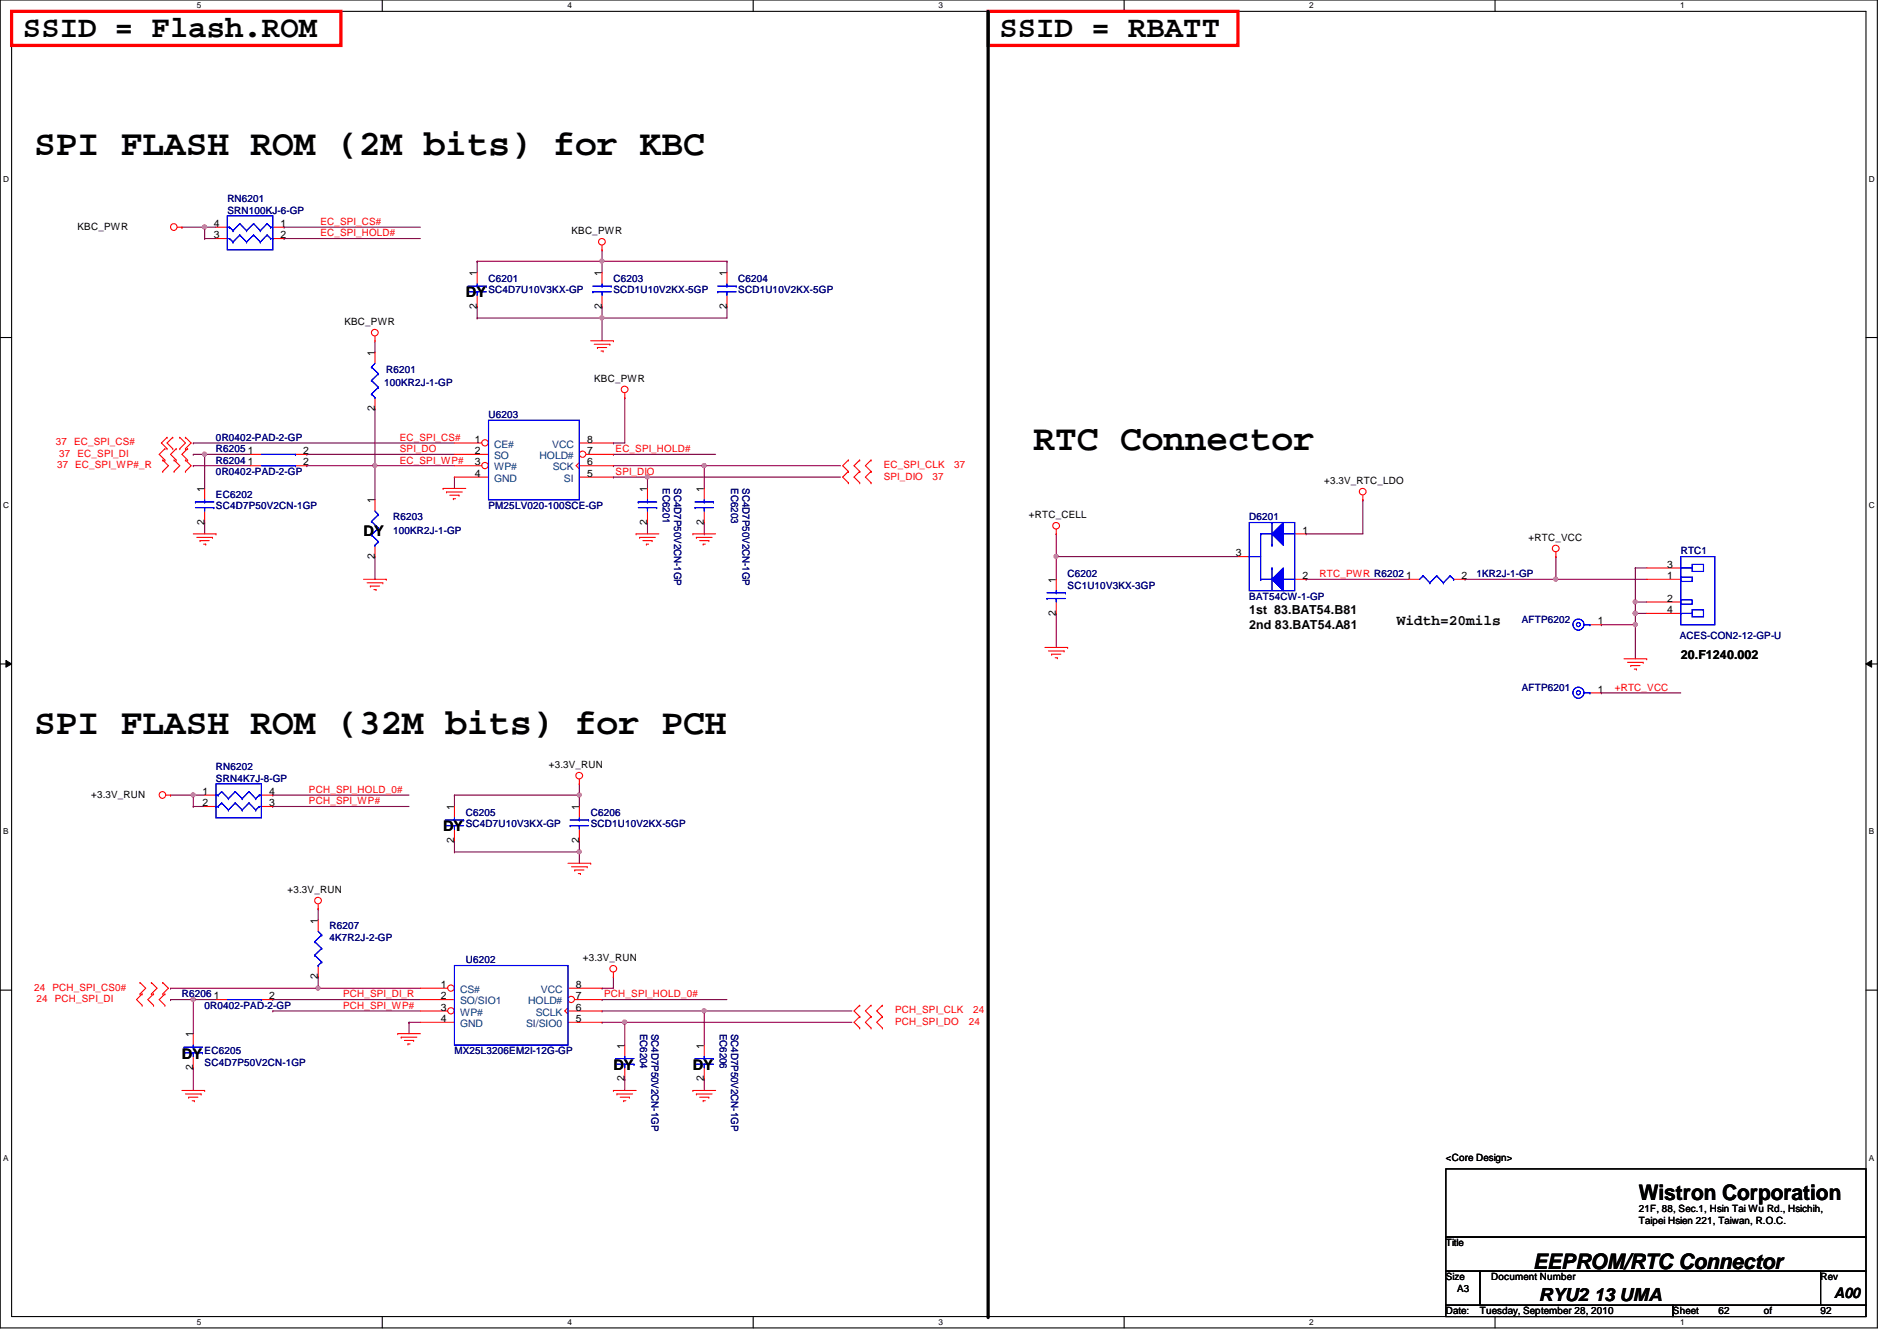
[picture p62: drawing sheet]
<svg xmlns="http://www.w3.org/2000/svg" width="297mm" height="210mm" viewBox="0 0 297 210" stroke-linecap="round" stroke-linejoin="round" font-family="sans-serif">
<defs><g id="words">
<g font-size="5.7">
<text x="5.4" y="24.3">SPI FLASH ROM (2M bits) for KBC</text>
<text x="161.8" y="70.5">RTC Connector</text>
<text x="5.4" y="114.9">SPI FLASH ROM (32M bits) for PCH</text>
</g>
<g font-size="4.8">
<text x="3.6" y="5.8">SSID = Flash.ROM</text>
<text x="156.5" y="5.8">SSID = RBATT</text>
</g>
<g font-size="3.3">
<text x="256.6" y="187.9">Wistron Corporation</text>
<text x="240.1" y="198.6">EEPROM/RTC Connector</text>
</g>
<text font-size="2.8" x="241" y="203.7">RYU2 13 UMA</text>
<g font-size="2.3">
<text x="72.9" y="46.6">DY</text>
<text x="56.9" y="83.9">DY</text>
<text x="218.7" y="97.9">Width=20mils</text>
<text x="69.4" y="130.1">DY</text>
<text x="28.5" y="165.7">DY</text>
<text x="96.1" y="167.5">DY</text>
<text x="108.5" y="167.5">DY</text>
<text x="287.2" y="203.2">A00</text>
</g>
<g font-size="1.9">
<text x="195.6" y="96.1">1st 83.BAT54.B81</text>
<text x="195.6" y="98.4">2nd 83.BAT54.A81</text>
<text x="263.2" y="103.2">20.F1240.002</text>
</g>
<g font-size="1.6">
<text x="12.1" y="35.9">KBC_PWR</text>
<text x="33.5" y="35.5">4</text>
<text x="43.9" y="35.5">1</text>
<text x="33.5" y="37.3">3</text>
<text x="43.9" y="37.3">2</text>
<text x="89.5" y="36.7">KBC_PWR</text>
<text x="74.7" y="43.2" transform="rotate(-90 74.7 43.2)">1</text>
<text x="94.2" y="43.2" transform="rotate(-90 94.2 43.2)">1</text>
<text x="113.8" y="43.2" transform="rotate(-90 113.8 43.2)">1</text>
<text x="53.9" y="50.9">KBC_PWR</text>
<text x="74.7" y="48.3" transform="rotate(-90 74.7 48.3)">2</text>
<text x="94.2" y="48.3" transform="rotate(-90 94.2 48.3)">2</text>
<text x="113.8" y="48.3" transform="rotate(-90 113.8 48.3)">2</text>
<text x="58.7" y="55.7" transform="rotate(-90 58.7 55.7)">1</text>
<text x="93" y="59.8">KBC_PWR</text>
<text x="58.7" y="64.3" transform="rotate(-90 58.7 64.3)">2</text>
<text x="38.8" y="71.1">1</text>
<text x="47.5" y="71.1">2</text>
<text x="74.4" y="69.3">1</text>
<text x="74.4" y="71.1">2</text>
<text x="91.9" y="71.1">7</text>
<text x="91.9" y="69.3">8</text>
<text x="32" y="77" transform="rotate(-90 32 77)">1</text>
<text x="38.8" y="72.9">1</text>
<text x="47.5" y="72.9">2</text>
<text x="74.4" y="72.9">3</text>
<text x="74.4" y="74.6">4</text>
<text x="91.9" y="74.6">5</text>
<text x="91.9" y="72.9">6</text>
<text x="101.3" y="77" transform="rotate(-90 101.3 77)">1</text>
<text x="110.2" y="77" transform="rotate(-90 110.2 77)">1</text>
<text x="207.3" y="75.8">+3.3V_RTC_LDO</text>
<text x="32" y="82.1" transform="rotate(-90 32 82.1)">2</text>
<text x="58.7" y="78.8" transform="rotate(-90 58.7 78.8)">1</text>
<text x="101.3" y="82.1" transform="rotate(-90 101.3 82.1)">2</text>
<text x="110.2" y="82.1" transform="rotate(-90 110.2 82.1)">2</text>
<text x="161.1" y="81.1">+RTC_CELL</text>
<text x="204" y="83.5">1</text>
<text x="58.7" y="87.5" transform="rotate(-90 58.7 87.5)">2</text>
<text x="193.5" y="87.1">3</text>
<text x="239.3" y="84.7">+RTC_VCC</text>
<text x="261.1" y="88.9">3</text>
<text x="165.4" y="91.2" transform="rotate(-90 165.4 91.2)">1</text>
<text x="204" y="90.6">2</text>
<text x="220.2" y="90.6">1</text>
<text x="228.9" y="90.6">2</text>
<text x="261.1" y="90.6">1</text>
<text x="261.1" y="94.2">2</text>
<text x="261.1" y="96">4</text>
<text x="165.4" y="96.4" transform="rotate(-90 165.4 96.4)">2</text>
<text x="250.2" y="97.7">1</text>
<text x="250.2" y="108.4">1</text>
<text x="14.3" y="124.8">+3.3V_RUN</text>
<text x="31.7" y="124.4">1</text>
<text x="42.2" y="124.4">4</text>
<text x="85.9" y="120.2">+3.3V_RUN</text>
<text x="31.7" y="126.2">2</text>
<text x="42.2" y="126.2">3</text>
<text x="71.1" y="131.9" transform="rotate(-90 71.1 131.9)">2</text>
<text x="71.1" y="126.8" transform="rotate(-90 71.1 126.8)">1</text>
<text x="90.7" y="131.9" transform="rotate(-90 90.7 131.9)">2</text>
<text x="90.7" y="126.8" transform="rotate(-90 90.7 126.8)">1</text>
<text x="45" y="139.8">+3.3V_RUN</text>
<text x="49.8" y="144.6" transform="rotate(-90 49.8 144.6)">1</text>
<text x="49.8" y="153.2" transform="rotate(-90 49.8 153.2)">2</text>
<text x="69" y="154.6">1</text>
<text x="90.2" y="154.6">8</text>
<text x="91.3" y="150.5">+3.3V_RUN</text>
<text x="33.5" y="156.4">1</text>
<text x="42.2" y="156.4">2</text>
<text x="69" y="156.4">2</text>
<text x="69" y="158.2">3</text>
<text x="69" y="160">4</text>
<text x="90.2" y="160">5</text>
<text x="90.2" y="158.2">6</text>
<text x="90.2" y="156.4">7</text>
<text x="30.2" y="167.5" transform="rotate(-90 30.2 167.5)">2</text>
<text x="30.2" y="162.3" transform="rotate(-90 30.2 162.3)">1</text>
<text x="97.8" y="164.1" transform="rotate(-90 97.8 164.1)">1</text>
<text x="110.2" y="164.1" transform="rotate(-90 110.2 164.1)">1</text>
<text x="97.8" y="169.2" transform="rotate(-90 97.8 169.2)">2</text>
<text x="110.2" y="169.2" transform="rotate(-90 110.2 169.2)">2</text>
<text x="226.4" y="181.7">&lt;Core Design&gt;</text>
<text x="256.6" y="189.7">21F, 88, Sec.1, Hsin Tai Wu Rd., Hsichih,</text>
<text x="256.6" y="191.6">Taipei Hsien 221, Taiwan, R.O.C.</text>
<text x="226.4" y="195.1">Title</text>
<text x="226.4" y="200.4">Size</text>
<text x="228.2" y="202.2">A3</text>
<text x="233.5" y="200.4">Document Number</text>
<text x="285.1" y="200.4">Rev</text>
<text x="226.4" y="205.7">Date:</text>
<text x="231.7" y="205.7">Tuesday, September 28, 2010</text>
<text x="262" y="205.7">Sheet</text>
<text x="269.1" y="205.7">62</text>
<text x="276.2" y="205.7">of</text>
<text x="285.1" y="205.7">92</text>
</g>
<g font-size="1.6" fill="#000080">
<text x="35.6" y="31.7">RN6201</text>
<text x="35.6" y="33.4">SRN100KJ-6-GP</text>
<text x="76.5" y="44.1">C6201</text>
<text x="76.5" y="45.9">SC4D7U10V3KX-GP</text>
<text x="96.1" y="44.1">C6203</text>
<text x="96.1" y="45.9">SCD1U10V2KX-5GP</text>
<text x="115.6" y="44.1">C6204</text>
<text x="115.6" y="45.9">SCD1U10V2KX-5GP</text>
<text x="60.5" y="58.3">R6201</text>
<text x="60.2" y="60.5">100KR2J-1-GP</text>
<text x="76.5" y="65.4">U6203</text>
<text x="33.8" y="70.8">R6205</text>
<text x="33.8" y="69">0R0402-PAD-2-GP</text>
<text x="33.8" y="77.9">EC6202</text>
<text x="33.8" y="72.6">R6204</text>
<text x="33.8" y="74.3">0R0402-PAD-2-GP</text>
<text x="103.8" y="76.5" transform="rotate(90 103.8 76.5)">EC6201</text>
<text x="105.6" y="76.5" transform="rotate(90 105.6 76.5)">SC4D7P50V2CN-1GP</text>
<text x="114.5" y="76.5" transform="rotate(90 114.5 76.5)">EC6203</text>
<text x="116.2" y="76.5" transform="rotate(90 116.2 76.5)">SC4D7P50V2CN-1GP</text>
<text x="33.8" y="79.7">SC4D7P50V2CN-1GP</text>
<text x="61.5" y="81.4">R6203</text>
<text x="61.5" y="83.6">100KR2J-1-GP</text>
<text x="76.5" y="79.7">PM25LV020-100SCE-GP</text>
<text x="195.6" y="81.4">D6201</text>
<text x="263.2" y="86.8">RTC1</text>
<text x="167.2" y="90.3">C6202</text>
<text x="167.2" y="92.1">SC1U10V3KX-3GP</text>
<text x="195.6" y="93.9">BAT54CW-1-GP</text>
<text x="231.2" y="90.3">1KR2J-1-GP</text>
<text x="238.3" y="97.5">AFTP6202</text>
<text x="263" y="99.9">ACES-CON2-12-GP-U</text>
<text x="238.3" y="108.1">AFTP6201</text>
<text x="33.8" y="120.6">RN6202</text>
<text x="33.8" y="122.3">SRN4K7J-8-GP</text>
<text x="72.9" y="127.7">C6205</text>
<text x="72.9" y="129.5">SC4D7U10V3KX-GP</text>
<text x="92.5" y="127.7">C6206</text>
<text x="92.5" y="129.5">SCD1U10V2KX-5GP</text>
<text x="51.6" y="145.5">R6207</text>
<text x="51.6" y="147.2">4K7R2J-2-GP</text>
<text x="72.9" y="150.8">U6202</text>
<text x="28.5" y="156.1">R6206</text>
<text x="32" y="157.9">0R0402-PAD-2-GP</text>
<text x="100.2" y="161.8" transform="rotate(90 100.2 161.8)">EC6204</text>
<text x="102" y="161.8" transform="rotate(90 102 161.8)">SC4D7P50V2CN-1GP</text>
<text x="112.7" y="161.8" transform="rotate(90 112.7 161.8)">EC6206</text>
<text x="114.5" y="161.8" transform="rotate(90 114.5 161.8)">SC4D7P50V2CN-1GP</text>
<text x="32" y="165">EC6205</text>
<text x="32" y="166.8">SC4D7P50V2CN-1GP</text>
<text x="71.2" y="165">MX25L3206EM2I-12G-GP</text>
</g>
<g font-size="1.6" fill="#f00">
<text x="50.2" y="35.2">EC_SPI_CS#</text>
<text x="50.2" y="37">EC_SPI_HOLD#</text>
<text x="8.8" y="69.7">37 EC_SPI_CS#</text>
<text x="9.3" y="71.5">37</text>
<text x="12.1" y="71.5">EC_SPI_DI</text>
<text x="62.6" y="70.8">SPI_DO</text>
<text x="62.6" y="69">EC_SPI_CS#</text>
<text x="96.4" y="70.8">EC_SPI_HOLD#</text>
<text x="8.9" y="73.3">37 EC_SPI_WP#_R</text>
<text x="62.6" y="72.6">EC_SPI_WP#</text>
<text x="96.4" y="74.3">SPI_DIO</text>
<text x="138.4" y="75.1">SPI_DIO</text>
<text x="138.4" y="73.3">EC_SPI_CLK</text>
<text x="146" y="75.1">37</text>
<text x="149.4" y="73.3">37</text>
<text x="206.6" y="90.3">RTC_PWR R6202</text>
<text x="252.9" y="108.1">+RTC_VCC</text>
<text x="48.4" y="125.9">PCH_SPI_WP#</text>
<text x="48.4" y="124.1">PCH_SPI_HOLD_0#</text>
<text x="5.4" y="155.1">24 PCH_SPI_CS0#</text>
<text x="5.7" y="156.8">24</text>
<text x="8.6" y="156.8">PCH_SPI_DI</text>
<text x="53.7" y="156.1">PCH_SPI_DI_R</text>
<text x="53.7" y="157.9">PCH_SPI_WP#</text>
<text x="94.6" y="156.1">PCH_SPI_HOLD_0#</text>
<text x="140.2" y="158.6">PCH_SPI_CLK</text>
<text x="140.2" y="160.4">PCH_SPI_DO</text>
<text x="151.7" y="160.4">24</text>
<text x="152.4" y="158.6">24</text>
</g>
<g font-size="1.6" fill="#004080">
<text x="77.4" y="70.1">CE#</text>
<text x="77.4" y="71.8">SO</text>
<text x="84.5" y="71.8">HOLD#</text>
<text x="86.5" y="70.1">VCC</text>
<text x="77.4" y="73.6">WP#</text>
<text x="77.4" y="75.4">GND</text>
<text x="86.6" y="73.6">SCK</text>
<text x="88.3" y="75.4">SI</text>
<text x="72" y="155.4">CS#</text>
<text x="84.7" y="155.4">VCC</text>
<text x="72" y="157.2">SO/SIO1</text>
<text x="72" y="159">WP#</text>
<text x="72" y="160.7">GND</text>
<text x="82.4" y="160.7">SI/SIO0</text>
<text x="82.7" y="157.2">HOLD#</text>
<text x="83.9" y="159">SCLK</text>
</g>
<g font-size="1.3">
<text x="30.8" y="1.3">5</text>
<text x="88.9" y="1.3">4</text>
<text x="146.9" y="1.3">3</text>
<text x="205" y="1.3">2</text>
<text x="263.1" y="1.3">1</text>
<text x=".5" y="28.4">D</text>
<text x="292.6" y="28.4">D</text>
<text x=".5" y="79.5">C</text>
<text x="292.6" y="79.5">C</text>
<text x=".5" y="130.6">B</text>
<text x="292.6" y="130.6">B</text>
<text x=".5" y="181.7">A</text>
<text x="292.6" y="181.7">A</text>
<text x="30.8" y="207.4">5</text>
<text x="88.9" y="207.4">4</text>
<text x="146.9" y="207.4">3</text>
<text x="205" y="207.4">2</text>
<text x="263.1" y="207.4">1</text>
</g>
</g></defs>
<path d="M0 0h294v207.9h-294zM1.8 1.8h290.4v204.3h-290.4z" fill="none" stroke="#000" stroke-width=".17"/>
<g fill="#fff">
<path d="M30.8 .2h.7v1.4h-.7z"/>
<path d="M30.8 206.2h.7v1.4h-.7z"/>
</g>
<path d="M59.9 0v1.8M59.9 206.1v1.8" fill="none" stroke="#000" stroke-width=".17"/>
<g fill="#fff">
<path d="M88.9 .2h.6v1.4h-.6z"/>
<path d="M88.9 206.2h.6v1.4h-.6z"/>
</g>
<path d="M117.9 0v1.8M117.9 206.1v1.8" fill="none" stroke="#000" stroke-width=".17"/>
<g fill="#fff">
<path d="M146.9 .2h.7v1.4h-.7z"/>
<path d="M146.9 206.2h.7v1.4h-.7z"/>
</g>
<path d="M176 0v1.8M176 206.1v1.8" fill="none" stroke="#000" stroke-width=".17"/>
<g fill="#fff">
<path d="M205 .2h.7v1.4h-.7z"/>
<path d="M205 206.2h.7v1.4h-.7z"/>
</g>
<path d="M234.1 0v1.8M234.1 206.1v1.8" fill="none" stroke="#000" stroke-width=".17"/>
<g fill="#fff">
<path d="M263.1 .2h.7v1.4h-.7z"/>
<path d="M263.1 206.2h.7v1.4h-.7z"/>
<path d="M.5 27.3h.9v1.4h-.9z"/>
<path d="M292.6 27.3h.9v1.4h-.9z"/>
<path d="M.5 78.4h.9v1.4h-.9z"/>
<path d="M292.6 78.4h.9v1.4h-.9z"/>
</g>
<path d="M0 52.8h1.8M292.2 52.8h1.8" fill="none" stroke="#000" stroke-width=".17"/>
<g fill="#fff">
<path d="M.5 129.5h.8v1.4h-.8z"/>
<path d="M292.6 129.5h.9v1.4h-.9z"/>
</g>
<path d="M0 103.9h1.8M292.2 103.9h1.8" fill="none" stroke="#000" stroke-width=".17"/>
<path d="M.9 103.4l.9 .5-.9 .5zM292.2 103.9l.9-.5v1z" fill="#000"/>
<path d="M.9 103.4l.9 .5-.9 .5zM292.2 103.9l.9-.5v1z" fill="none" stroke="#000" stroke-width=".16"/>
<g fill="#fff">
<path d="M.5 180.5h.8v1.4h-.8z"/>
<path d="M292.6 180.5h.9v1.4h-.9z"/>
</g>
<path d="M0 155h1.8M292.2 155h1.8" fill="none" stroke="#000" stroke-width=".17"/>
<path d="M58.7 64h.1M58.7 64v8.9" fill="none" stroke="#800040" stroke-width=".17"/>
<circle cx="58.7" cy="72.9" r=".32" fill="#f0f"/>
<circle cx="58.7" cy="72.9" r=".32" fill="none" stroke="#f0f" stroke-width=".17"/>
<path d="M58.7 72.9h.1M58.7 72.9h12.5M101.4 74.7h.1M101.4 74.7h30.2" fill="none" stroke="#800040" stroke-width=".17"/>
<circle cx="101.4" cy="74.6" r=".32" fill="#f0f"/>
<circle cx="101.4" cy="74.6" r=".32" fill="none" stroke="#f0f" stroke-width=".17"/>
<g fill="none" stroke="#800040" stroke-width=".17">
<path d="M94.3 39.1h.1M94.3 39.1v3.6M74.7 40.9h.1M74.7 49.8h.1M74.7 48h.1M74.7 40.9h19.6M74.7 40.9v1.8M74.7 48v1.8M74.7 49.8h19.6M94.3 40.9h.1M94.3 48h.1M94.3 49.8h.1"/>
<path d="M94.3 48v5.3M30.3 72.9h.1M30.3 69.3h.1M30.3 72.9h8.9M30.3 69.3h40.9M32 71.1h.1M32 71.1h7.2M32 71.1v5.4M48 71.1h.1M48 71.1h23.2M71.2 74.7h.1M71.2 74.7v1.8"/>
<path d="M96.1 69.3h.1M97.8 62.2h.1M97.8 62.2v7.1h-1.7M101.4 81.8h.1M101.4 81.8v1.8"/>
</g>
<circle cx="32" cy="71.1" r=".32" fill="#f0f"/>
<circle cx="32" cy="71.1" r=".32" fill="none" stroke="#f0f" stroke-width=".17"/>
<g fill="none" stroke="#800040" stroke-width=".17">
<path d="M30.3 71.1h.1M30.3 71.1h1.7M48 72.9h.1M48 72.9h10.7M213.4 78.2h.1M213.4 78.2v5.4h-8.9M32 81.8h.1M32 81.8v1.8M165.4 83.6h.1M165.4 96h.1M165.4 87.1h.1M165.4 83.6v3.5"/>
<path d="M165.4 96v5.3M165.4 87.1h28.4M204.5 83.6h.1M204.5 90.7h.1M204.5 90.7h16"/>
</g>
<circle cx="165.4" cy="87.1" r=".32" fill="#f0f"/>
<circle cx="165.4" cy="87.1" r=".32" fill="none" stroke="#f0f" stroke-width=".17"/>
<g fill="none" stroke="#800040" stroke-width=".17">
<path d="M165.4 87.1h.1M165.4 87.1v3.6M250.7 108.5h.1M250.7 108.5h12.5M30.3 156.5h.1M30.3 156.5h3.5M94.3 158.2h.1M94.3 158.2h16M110.3 158.2h.1M110.3 158.2v5.4M94.3 160h.1M94.3 160h39.1"/>
<path d="M97.8 160h.1"/>
</g>
<circle cx="97.8" cy="160" r=".32" fill="#f0f"/>
<circle cx="97.8" cy="160" r=".32" fill="none" stroke="#f0f" stroke-width=".17"/>
<path d="M42.7 156.5h.1M42.7 158.2h.1M42.7 156.5h23.1M42.7 158.2h23.1M94.3 156.5h.1M94.3 156.5h19.5M110.3 158.2h.1M110.3 158.2h23.1" fill="none" stroke="#800040" stroke-width=".17"/>
<circle cx="110.3" cy="158.2" r=".32" fill="#f0f"/>
<circle cx="110.3" cy="158.2" r=".32" fill="none" stroke="#f0f" stroke-width=".17"/>
<path d="M71.2 124.5h.1M71.2 124.5v1.7M90.7 133.3h.1M90.7 133.3v1.8M94.3 154.7h.1M96.1 152.9h.1M96.1 152.9v1.8h-1.8" fill="none" stroke="#800040" stroke-width=".17"/>
<circle cx="90.7" cy="133.3" r=".32" fill="#f0f"/>
<circle cx="90.7" cy="133.3" r=".32" fill="none" stroke="#f0f" stroke-width=".17"/>
<path d="M90.7 124.5h.1M90.7 124.5v1.7" fill="none" stroke="#800040" stroke-width=".17"/>
<circle cx="90.7" cy="124.4" r=".32" fill="#f0f"/>
<circle cx="90.7" cy="124.4" r=".32" fill="none" stroke="#f0f" stroke-width=".17"/>
<path d="M49.8 154.7h.1M49.8 154.7h16M97.8 160h.1M97.8 168.9h.1M97.8 160v3.6M97.8 168.9v1.8" fill="none" stroke="#800040" stroke-width=".17"/>
<circle cx="49.8" cy="154.7" r=".32" fill="#f0f"/>
<circle cx="49.8" cy="154.7" r=".32" fill="none" stroke="#f0f" stroke-width=".17"/>
<path d="M30.3 156.5h.1M30.3 156.5v5.3" fill="none" stroke="#800040" stroke-width=".17"/>
<circle cx="30.2" cy="156.4" r=".32" fill="#f0f"/>
<circle cx="30.2" cy="156.4" r=".32" fill="none" stroke="#f0f" stroke-width=".17"/>
<g fill="none" stroke="#800040" stroke-width=".17">
<path d="M30.3 124.5h.1M30.3 124.5h1.7M26.7 156.5h.1M26.7 154.7h.1M26.7 156.5h3.6M49.8 152.9h.1M49.8 142.2h.1M49.8 142.2v1.8M49.8 152.9v1.8h-23.1M30.3 167.1h.1M30.3 167.1v3.6M110.3 168.9h.1"/>
<path d="M110.3 168.9v1.8"/>
</g>
<circle cx="30.2" cy="124.4" r=".32" fill="#f0f"/>
<circle cx="30.2" cy="124.4" r=".32" fill="none" stroke="#f0f" stroke-width=".17"/>
<g fill="none" stroke="#800040" stroke-width=".17">
<path d="M32 35.6h.1M32 35.6h1.8M26.7 124.5h.1M26.7 124.5h3.6M30.3 126.2h.1M30.3 124.5h.1M30.3 126.2h1.7M30.3 124.5v1.7M71.2 124.5h.1M71.2 133.3h.1M71.2 131.6h.1M71.2 131.6v1.7"/>
<path d="M90.7 122.7h.1M90.7 131.6h.1M90.7 122.7v1.8h-19.5M90.7 131.6v1.7h-19.5"/>
</g>
<circle cx="32" cy="35.5" r=".32" fill="#f0f"/>
<circle cx="32" cy="35.5" r=".32" fill="none" stroke="#f0f" stroke-width=".17"/>
<g fill="none" stroke="#800040" stroke-width=".17">
<path d="M28.5 35.6h.1M28.5 35.6h3.5M32 37.3h.1M32 35.6h.1M32 37.3h1.8M32 35.6v1.7M44.5 35.6h.1M44.5 37.3h.1M44.5 37.3h21.3M44.5 35.6h21.3M96.1 71.1h.1M96.1 71.1h16"/>
<path d="M110.3 72.9h.1M110.3 72.9h21.3"/>
</g>
<circle cx="110.3" cy="72.9" r=".32" fill="#f0f"/>
<circle cx="110.3" cy="72.9" r=".32" fill="none" stroke="#f0f" stroke-width=".17"/>
<g fill="none" stroke="#800040" stroke-width=".17">
<path d="M96.1 72.9h.1M96.1 74.7h.1M96.1 72.9h14.2M96.1 74.7h5.3M101.4 74.7h.1M101.4 74.7v1.8M110.3 72.9h.1M110.3 72.9v3.6M229.4 90.7h.1M229.4 90.7h28.4M243.6 87.1h.1M243.6 90.7h.1"/>
<path d="M243.6 87.1v3.6M250.7 97.8h.1M250.7 97.8h5.4M256.1 88.9h.1M256.1 88.9v5.3"/>
</g>
<circle cx="243.6" cy="90.7" r=".32" fill="#f0f"/>
<circle cx="243.6" cy="90.7" r=".32" fill="none" stroke="#f0f" stroke-width=".17"/>
<path d="M256.1 97.8h.1M256.1 96h.1M256.1 96v7.1" fill="none" stroke="#800040" stroke-width=".17"/>
<circle cx="256" cy="97.8" r=".32" fill="#f0f"/>
<circle cx="256" cy="97.8" r=".32" fill="none" stroke="#f0f" stroke-width=".17"/>
<circle cx="256" cy="96" r=".32" fill="#f0f"/>
<circle cx="256" cy="96" r=".32" fill="none" stroke="#f0f" stroke-width=".17"/>
<path d="M256.1 96h.1M256.1 96h1.7" fill="none" stroke="#800040" stroke-width=".17"/>
<circle cx="256" cy="96" r=".32" fill="#f0f"/>
<circle cx="256" cy="96" r=".32" fill="none" stroke="#f0f" stroke-width=".17"/>
<path d="M256.1 88.9h.1M256.1 94.2h.1M256.1 96h.1M256.1 88.9h1.7M256.1 94.2h1.7M256.1 94.2v1.8" fill="none" stroke="#800040" stroke-width=".17"/>
<circle cx="256" cy="94.2" r=".32" fill="#f0f"/>
<circle cx="256" cy="94.2" r=".32" fill="none" stroke="#f0f" stroke-width=".17"/>
<path d="M94.3 40.9h.1M94.3 40.9h19.5M113.8 40.9h.1M113.8 40.9v1.8M42.7 126.2h.1M42.7 124.5h.1M42.7 126.2h21.3M42.7 124.5h21.3" fill="none" stroke="#800040" stroke-width=".17"/>
<circle cx="94.2" cy="40.9" r=".32" fill="#f0f"/>
<circle cx="94.2" cy="40.9" r=".32" fill="none" stroke="#f0f" stroke-width=".17"/>
<path d="M94.3 49.8h.1M113.8 48h.1M113.8 48v1.8h-19.5" fill="none" stroke="#800040" stroke-width=".17"/>
<circle cx="94.2" cy="49.8" r=".32" fill="#f0f"/>
<circle cx="94.2" cy="49.8" r=".32" fill="none" stroke="#f0f" stroke-width=".17"/>
<path d="M58.7 55.1h.1M58.7 53.3v1.8M58.7 72.9h.1M58.7 72.9v5.3M58.7 87.1h.1M58.7 87.1v3.6M110.3 83.6h.1M110.3 81.8v1.8M64 160h.1M64 160h1.8M64 160v1.8" fill="none" stroke="#800040" stroke-width=".17"/>
<g fill="none" stroke="#f00" stroke-width=".17">
<path d="M27.8 35.6h.7M28.5 35.6h.1M94.3 39.1h.1M94.3 38.4v.7M58.7 53.3h.1M58.7 52.6v.7M92.5 53.3h3.6M93 53.9h2.5M93.6 54.4h.1M93.6 54.4h1.4M94.1 54.9h.3M94.3 42.7v1.7"/>
<path d="M94.3 46.2v1.8M94.4 54.9h.1M95.5 53.9h.1M96.1 53.3h.1M25.5 73.8h.1M25.5 72h.1M25.5 72l.9 .9-.9 .9M25.8 72h.1M25.8 70.2h.1M25.8 70.2l-.9 .9 .9 .9M26.2 68.5h.1M26.2 70.2h.1"/>
<path d="M26.2 68.5l-.9 .8 .9 .9M27 70.2h.1M27 68.5h.1M27 68.5l-.8 .8 .8 .9M27.3 72h.1M27.3 73.8h.1M27.3 72l.8 .9-.8 .9M27.6 70.2h.1M27.6 72h.1M27.6 70.2l-.9 .9 .9 .9M28.1 68.5h.1M28.1 70.2h.1"/>
<path d="M28.1 68.5l.9 .8-.9 .9M29 73.8h.1M29 72h.1M29 68.5h.1M29 70.2h.1M29 68.5l.9 .8-.9 .9M29 72l.9 .9-.9 .9M29.4 72h.1M29.4 70.2h.1M29.4 70.2l-.9 .9 .9 .9M69.4 76.5h.1M69.4 76.5h3.5"/>
<path d="M69.9 77h.1M69.9 77h2.5M70.4 77.5h1.5M71 78.1h.1M71 78.1h.3M71.9 77.5h.1M97.8 62.2h.1M97.8 61.5v.7M110.3 76.5v1.7M132.8 75.6h.1M132.8 73.8h.1M132.8 72h.1"/>
<path d="M132.8 72l-.9 .9 .9 .9M132.8 73.8l-.9 .9 .9 .9M134.6 73.8h.1M134.6 75.6h.1M134.6 72h.1M134.6 73.8l-.9 .9 .9 .9M134.6 72l-.9 .9 .9 .9M136.4 75.6h.1M136.4 73.8h.1M136.4 72h.1M136.4 72l-.9 .9 .9 .9M136.4 73.8l-.9 .9 .9 .9"/>
<path d="M213.4 78.2h.1M213.4 77.5v.7M30.3 83.6h3.5M30.8 84.1h2.5M31.3 84.6h.1M31.3 84.6h1.5M31.9 85.2h.3M32.2 85.2h.1M33.3 84.1h.1M33.8 83.6h.1M56.9 90.7h3.6M57.5 91.2h2.4"/>
<path d="M58 91.7h.1M58 91.7h1.4M58.5 92.3h.4M58.9 92.3h.1M59.9 91.2h.1M60.5 90.7h.1M99.6 83.6h.1M99.6 83.6h3.6M100.2 84.1h.1M100.2 84.1h2.4M100.7 84.6h1.4M101.2 85.2h.1"/>
<path d="M101.2 85.2h.4M102.1 84.6h.1M108.5 83.6h.1M108.5 83.6h3.6M109 84.1h.1M109 84.1h2.5M109.6 84.6h1.4M110.1 85.2h.1M110.1 85.2h.3M110.3 80v1.8M111 84.6h.1M165.4 83.6h.1"/>
<path d="M165.4 82.8v.8M193.8 87.1h1.8M202.7 83.6h1.8M202.7 90.7h1.8M243.6 87.1h.1M243.6 86.4v.7M163.6 101.3h3.6M164.2 101.9h2.4M164.7 102.4h.1M164.7 102.4h1.4M165.2 103h.4M165.6 103h.1"/>
<path d="M166.6 101.9h.1M167.2 101.3h.1M254.3 103.1h3.5M254.8 103.7h2.5M255.4 104.2h.1M255.4 104.2h1.4M255.9 104.7h.3M256.2 104.7h.1M257.3 103.7h.1M257.8 103.1h.1M26 124.5h.7M26.7 124.5h.1"/>
<path d="M88.9 135.1h3.6M89.5 135.7h2.4M90 136.2h.1M90 136.2h1.4M90.5 136.7h.4M90.7 122.7h.1M90.7 122v.7M90.9 136.7h.1M91.9 135.7h.1M92.5 135.1h.1M21.9 155.6h.1M21.9 153.8h.1"/>
<path d="M21.9 153.8l.9 .9-.9 .9M22.3 157.4h.1M22.3 155.6h.1M22.3 155.6l-.9 .9 .9 .9M23.7 153.8h.1M23.7 155.6h.1M23.7 153.8l.9 .9-.9 .9M24 155.6h.1M24 157.4h.1M24 155.6l-.8 .9 .8 .9M25.5 155.6h.1M25.5 153.8h.1"/>
<path d="M25.5 153.8l.9 .9-.9 .9M25.8 157.4h.1M25.8 155.6h.1M25.8 155.6l-.9 .9 .9 .9M49.8 142.2h.1M49.8 141.5v.7M96.1 152.9h.1M96.1 152.2v.7M134.6 159.1h.1M134.6 157.4h.1M134.6 159.1l-.9 .9 .9 .9M134.6 157.4l-.9 .8 .9 .9"/>
<path d="M136.4 157.4h.1M136.4 159.1h.1M136.4 157.4l-.9 .8 .9 .9M136.4 159.1l-.9 .9 .9 .9M138.2 159.1h.1M138.2 157.4h.1M138.2 159.1l-.9 .9 .9 .9M138.2 157.4l-.9 .8 .9 .9M28.5 170.7h3.5M29 171.2h2.5M29.5 171.7h.1M29.5 171.7h1.5"/>
<path d="M30.1 172.3h.3M30.4 172.3h.1M31.5 171.2h.1M32 170.7h.1M62.3 161.8h.1M62.3 161.8h3.5M62.8 162.3h.1M62.8 162.3h2.5M63.3 162.9h1.5M63.9 163.4h.1M63.9 163.4h.3M64.8 162.9h.1"/>
<path d="M96.1 170.7h.1M96.1 170.7h3.5M96.6 171.2h.1M96.6 171.2h2.5M97.1 171.7h1.4M97.7 172.3h.1M97.7 172.3h.3M98.5 171.7h.1M108.5 170.7h.1M108.5 170.7h3.6M109 171.2h.1M109 171.2h2.5"/>
<path d="M109.6 171.7h1.4M110.1 172.3h.1M110.1 172.3h.3M111 171.7h.1M134.6 160.9h.1M136.4 160.9h.1M138.2 160.9h.1"/>
<circle cx="27.2" cy="35.5" r=".52"/>
<circle cx="94.3" cy="37.8" r=".52"/>
<circle cx="58.7" cy="52.1" r=".52"/>
<circle cx="97.8" cy="61" r=".52"/>
<circle cx="213.4" cy="77" r=".52"/>
<circle cx="165.4" cy="82.3" r=".52"/>
<circle cx="243.6" cy="85.8" r=".52"/>
<circle cx="25.4" cy="124.4" r=".52"/>
<circle cx="90.7" cy="121.4" r=".52"/>
<circle cx="49.8" cy="141" r=".52"/>
<circle cx="96" cy="151.6" r=".52"/>
</g>
<path d="M226.4 183h65.8v10.6h-65.8zM226.4 193.6h65.8v5.4h-65.8zM226.4 199h5.3v5.3h-5.3zM231.7 199h53.4v5.3h-53.4zM285.1 199h7.1v5.3h-7.1zM226.4 204.3h35.6v1.8h-35.6zM262 204.3h30.2v1.8h-30.2z" fill="none" stroke="#000" stroke-width=".17"/>
<path d="M1.8 1.8h51.6v5.3h-51.6zM154.7 1.8h39.1v5.3h-39.1z" fill="none" stroke="#f00" stroke-width=".51"/>
<path d="M154.7 1.8v204.3" fill="none" stroke="#000" stroke-width=".51"/>
<circle cx="154.7" cy="206.1" r=".25" fill="#000"/>
<g fill="none" stroke="#00f" stroke-width=".17">
<path d="M92.8 45.7h.1M92.8 44.8h2.9M92.8 45.7h2.9M94.3 44.8h.1M94.3 45.7h.1M94.3 44.4v.4M94.3 45.7v.5M95.7 44.8h.1M108.8 79.5h.1M108.8 78.6h2.9M108.8 79.5h2.9M110.3 78.6h.1"/>
<path d="M110.3 79.5h.1M110.3 78.2v.4M110.3 79.5v.5M111.7 78.6h.1"/>
</g>
<path d="M201 81.8v3.5l-1.8-1.7z" fill="#00f"/>
<path d="M195.6 87.1h.1M195.6 87.1h1.8M197.4 83.6h.1M197.4 90.7h.1M197.4 83.6h1.8M197.4 83.6v7.1M199.2 85.3h.1M199.2 81.8v3.5M201 81.8v3.5l-1.8-1.7zM201 83.6h.1M201 83.6h1.7" fill="none" stroke="#00f" stroke-width=".17"/>
<path d="M201 88.9v3.6l-1.8-1.8z" fill="#00f"/>
<path d="M195.6 81.8h7.1v10.7h-7.1zM197.4 90.7h.1M197.4 90.7h1.8M199.2 88.9h.1M199.2 88.9v3.6M201 88.9v3.6l-1.8-1.8zM201 90.7h.1M201 90.7h1.7" fill="none" stroke="#00f" stroke-width=".17"/>
<path d="M201 81.8v3.5l-1.8-1.7z" fill="#00f"/>
<path d="M195.6 87.1h.1M195.6 87.1h1.8M197.4 83.6h.1M197.4 90.7h.1M197.4 83.6h1.8M197.4 83.6v7.1M199.2 85.3h.1M199.2 81.8v3.5M201 81.8v3.5l-1.8-1.7zM201 83.6h.1M201 83.6h1.7" fill="none" stroke="#00f" stroke-width=".17"/>
<path d="M201 88.9v3.6l-1.8-1.8z" fill="#00f"/>
<g fill="none" stroke="#00f" stroke-width=".17">
<path d="M35.6 33.8h7.1v5.3h-7.1zM35.6 35.6h.1M35.6 35.6h.3M35.6 37.3h.3M35.9 35.6h.1M35.9 37.3h.1M35.9 35.6l.6 .5M35.9 37.3l.6 .6M36.5 36.1h.1M36.5 37.9h.1M37.5 35h.1M37.5 36.8h.1"/>
<path d="M37.5 35l1.1 1.1M37.5 35l-1 1.1M37.5 36.8l-1 1.1M37.5 36.8l1.1 1.1M38.6 36.1h.1M38.6 37.9h.1M39.7 35h.1M39.7 36.8h.1M39.7 35l1.1 1.1M39.7 35l-1.1 1.1M39.7 36.8l-1.1 1.1M39.7 36.8l1.1 1.1"/>
<path d="M40.8 36.1h.1M40.8 37.9h.1M41.8 35h.1M41.8 36.8h.1M41.8 35l.6 .6M41.8 35l-1 1.1M41.8 36.8l-1 1.1M41.8 36.8l.6 .5M42.4 35.6h.1M42.4 37.3h.1M42.4 35.6h.3M42.4 37.3h.3"/>
<path d="M42.7 37.3h.1M58.2 57.4h.1M58.2 59.6h.1M58.2 57.4l1.1 1.1M58.2 59.6l1.1 1M58.7 56.9l-.5 .5M59.3 58.5h.1M59.3 58.5l-1.1 1.1M112.4 45.7h.1M112.4 44.8h2.9M112.4 45.7h2.9M113.8 44.8h.1"/>
<path d="M113.8 45.7h.1M113.8 44.4v.4M113.8 45.7v.5M115.3 44.8h.1M30.6 78.6h.1M30.6 78.6h2.9M30.6 79.5h2.9M32 78.6h.1M32 79.5h.1M32 78.2v.4M32 79.5v.5M33.5 79.5h.1"/>
<path d="M40.9 72.9h5.4M46.3 72.9h.1M58.2 61.7h.1M58.2 61.7l.5 .5M58.7 62.2h.1M59.3 60.6h.1M59.3 60.6l-1.1 1.1M164 93.7h.1M164 92.8h2.8M164 93.7h2.8M165.4 92.8h.1M165.4 93.7h.1"/>
<path d="M165.4 92.5v.3M165.4 93.7v.5M166.8 92.8h.1M195.6 81.8h7.1v10.7h-7.1zM197.4 90.7h.1M197.4 90.7h1.8M199.2 88.9h.1M199.2 88.9v3.6M201 88.9v3.6l-1.8-1.8zM201 90.7h.1M201 90.7h1.7M222.8 90.1h.1"/>
<path d="M222.8 90.1l-.5 .6M222.8 90.1l1.1 1.1M223.9 91.2h.1M225 90.1h.1M225 90.1l-1.1 1.1M225 90.1l1 1.1M226 91.2h.1M227.1 90.1h.1M227.1 90.1l-1.1 1.1M227.1 90.1l.5 .6M227.6 90.7h.1M248.1 97.8h.9"/>
<path d="M249 97.8h.1M248.1 108.5h.9M249 108.5h.1M89.3 129.2h.1M89.3 128.4h2.9M89.3 129.2h2.9M90.7 128.4h.1M90.7 129.2h.1M90.7 128v.4M90.7 129.2v.6M92.2 128.4h.1M49.3 147.4h.1"/>
<path d="M49.3 149.5h.1M49.3 147.4l1.1 1.1M49.3 149.5l1.1 1.1M49.8 151.1h.1M49.8 145.8l.6 .5M50.4 146.3h.1M50.4 148.5h.1M50.4 150.6h.1M50.4 146.3l-1.1 1.1M50.4 148.5l-1.1 1M50.4 150.6l-.6 .5"/>
<circle cx="247.2" cy="97.8" r=".32"/>
<circle cx="247.2" cy="97.8" r=".87"/>
<circle cx="247.2" cy="108.4" r=".32"/>
<circle cx="247.2" cy="108.4" r=".87"/>
</g>
<g fill="none" stroke="#f00" stroke-width=".17">
<path d="M33.8 35.6h1.8M33.8 37.3h1.8M42.7 35.6h1.8M42.7 37.3h1.8M58.7 55.1v1.8M113.8 42.7v1.7M113.8 46.2v1.8M32 76.5v1.7M39.2 72.9h1.7M46.3 72.9h1.7M58.7 62.2v1.8M32 80v1.8"/>
<path d="M165.4 90.7v1.8M165.4 94.2v1.8M220.5 90.7h1.8M227.6 90.7h1.8M249 97.8h1.7M249 108.5h1.7M90.7 126.2v1.8M90.7 129.8v1.8M49.8 144v1.8M49.8 151.1v1.8"/>
</g>
<circle cx="76" cy="69.3" r=".5" fill="#fff"/>
<g fill="none" stroke="#f00" stroke-width=".17">
<path d="M71.2 69.3h4.2M71.2 71.1h5.3"/>
<circle cx="76" cy="69.3" r=".5"/>
</g>
<circle cx="76" cy="72.9" r=".5" fill="#fff"/>
<g fill="none" stroke="#f00" stroke-width=".17">
<path d="M71.2 72.9h4.2M71.2 74.7h5.3M90.7 72.9h5.4M90.7 74.7h5.4M90.7 72.4l-.5 .5 .5 .5"/>
<circle cx="76" cy="72.9" r=".5"/>
</g>
<circle cx="91.2" cy="71.1" r=".5" fill="#fff"/>
<g fill="none" stroke="#f00" stroke-width=".17">
<path d="M74.7 42.7v1.7M74.7 46.2v1.8M58.7 78.2v1.8M90.7 69.3h5.4M91.8 71.1h4.3M58.7 85.3v1.8M30.3 161.8v1.8M30.3 165.4v1.7M110.3 163.6v1.8M110.3 167.1v1.8"/>
<circle cx="91.2" cy="71.1" r=".5"/>
</g>
<g fill="none" stroke="#00f" stroke-width=".17">
<path d="M73.3 45.7h.1M73.3 44.8h2.9M73.3 45.7h2.9M74.7 44.8h.1M74.7 45.7h.1M74.7 44.4v.4M74.7 45.7v.5M76.2 44.8h.1M76.5 65.8h14.2v12.4h-14.2zM58.2 81.6h.1M58.2 83.7h.1M58.2 81.6l1.1 1.1"/>
<path d="M58.2 83.7l1.1 1.1M58.7 85.3h.1M58.7 80l.6 .6M59.3 80.6h.1M59.3 82.7h.1M59.3 84.8h.1M59.3 80.6l-1.1 1M59.3 82.7l-1.1 1M59.3 84.8l-.6 .5M28.8 163.9h.1M28.8 163.9h2.9M28.8 164.8h2.9"/>
<path d="M30.3 163.9h.1M30.3 164.8h.1M30.3 163.6v.3M30.3 164.8v.6M31.7 164.8h.1M108.8 166.6h.1M108.8 165.7h2.9M108.8 166.6h2.9M110.3 165.7h.1M110.3 166.6h.1M110.3 165.4v.3M110.3 166.6v.5"/>
<path d="M111.7 165.7h.1"/>
</g>
<circle cx="70.6" cy="154.7" r=".5" fill="#fff"/>
<g fill="none" stroke="#f00" stroke-width=".17">
<path d="M65.8 154.7h4.3M65.8 156.5h5.4"/>
<circle cx="70.6" cy="154.7" r=".5"/>
</g>
<circle cx="70.6" cy="158.2" r=".5" fill="#fff"/>
<g fill="none" stroke="#f00" stroke-width=".17">
<path d="M65.8 158.2h4.3M88.9 158.2h5.4M88.9 157.7l-.5 .5 .5 .5M65.8 160h5.4M88.9 160h5.4"/>
<circle cx="70.6" cy="158.2" r=".5"/>
</g>
<circle cx="89.5" cy="156.4" r=".5" fill="#fff"/>
<g fill="none" stroke="#f00" stroke-width=".17">
<path d="M39.2 71.1h1.7M46.3 71.1h1.7M101.4 76.5v1.7M101.4 80v1.8M257.8 90.7h5.4M257.8 94.2h5.4M257.8 88.9h5.4M257.8 96h5.4M32 124.5h1.8M32 126.2h1.8M40.9 124.5h1.8M40.9 126.2h1.8"/>
<path d="M71.2 126.2v1.8M71.2 129.8v1.8M33.8 156.5h1.8M40.9 156.5h1.8M88.9 154.7h5.4M90 156.5h4.3M97.8 163.6v1.8M97.8 167.1v1.8"/>
<circle cx="89.5" cy="156.4" r=".5"/>
</g>
<g fill="none" stroke="#00f" stroke-width=".17">
<path d="M40.9 71.1h5.4M46.3 71.1h.1M99.9 78.6h.1M99.9 78.6h2.9M99.9 79.5h2.9M101.4 78.6h.1M101.4 79.5h.1M101.4 78.2v.4M101.4 79.5v.5M102.8 79.5h.1M263.2 90.3h1.8v.7h-1.8zM263.2 93.9h1.8v.7h-1.8z"/>
<path d="M263.2 87.1h5.3v10.7h-5.3zM263.2 88.9h.1M263.2 96h.1M263.2 88.9h1.8M263.2 96h1.8M265 88.3h1.7v1.2h-1.7zM265 95.5h1.7v1.1h-1.7zM33.8 122.7h7.1v5.3h-7.1zM33.8 126.2h.1M33.8 124.5h.4M33.8 126.2h.4M34.2 124.5h.1"/>
<path d="M34.2 126.2h.1M34.7 123.9h.1M34.7 125.7h.1M34.7 123.9l-.5 .6M34.7 123.9l1.1 1.1M34.7 125.7l1.1 1.1M34.7 125.7l-.5 .5M35.8 125h.1M35.8 126.8h.1M36.8 123.9h.1M36.8 125.7h.1M36.8 123.9l-1 1.1"/>
<path d="M36.8 123.9l1.1 1.1M36.8 125.7l1.1 1.1M36.8 125.7l-1 1.1M37.9 125h.1M37.9 126.8h.1M39 123.9h.1M39 125.7h.1M39 123.9l-1.1 1.1M39 123.9l1 1.1M39 125.7l1 1.1M39 125.7l-1.1 1.1M40 125h.1"/>
<path d="M40 126.8h.1M40.6 124.5h.1M40.6 126.2h.1M40.6 124.5h.3M40.6 124.5l-.6 .5M40.6 126.2h.3M40.6 126.2l-.6 .6M40.9 124.5h.1M69.7 129.2h.1M69.7 128.4h2.9M69.7 129.2h2.9M71.2 128.4h.1"/>
<path d="M71.2 129.2h.1M71.2 128v.4M71.2 129.2v.6M72.6 128.4h.1M35.6 156.5h5.3M40.9 156.5h.1M71.2 151.1h17.7v12.5h-17.7zM96.4 165.7h.1M96.4 165.7h2.9M96.4 166.6h2.9M97.8 165.7h.1M97.8 166.6h.1"/>
<path d="M97.8 165.4v.3M97.8 166.6v.5M99.3 166.6h.1"/>
</g>
<circle cx="58.7" cy="72.9" r=".32" fill="#f0f"/>
<circle cx="58.7" cy="72.9" r=".32" fill="none" stroke="#f0f" stroke-width=".17"/>
<circle cx="101.4" cy="74.6" r=".32" fill="#f0f"/>
<circle cx="101.4" cy="74.6" r=".32" fill="none" stroke="#f0f" stroke-width=".17"/>
<circle cx="32" cy="71.1" r=".32" fill="#f0f"/>
<circle cx="32" cy="71.1" r=".32" fill="none" stroke="#f0f" stroke-width=".17"/>
<circle cx="165.4" cy="87.1" r=".32" fill="#f0f"/>
<circle cx="165.4" cy="87.1" r=".32" fill="none" stroke="#f0f" stroke-width=".17"/>
<circle cx="97.8" cy="160" r=".32" fill="#f0f"/>
<circle cx="97.8" cy="160" r=".32" fill="none" stroke="#f0f" stroke-width=".17"/>
<circle cx="110.3" cy="158.2" r=".32" fill="#f0f"/>
<circle cx="110.3" cy="158.2" r=".32" fill="none" stroke="#f0f" stroke-width=".17"/>
<circle cx="90.7" cy="133.3" r=".32" fill="#f0f"/>
<circle cx="90.7" cy="133.3" r=".32" fill="none" stroke="#f0f" stroke-width=".17"/>
<circle cx="90.7" cy="124.4" r=".32" fill="#f0f"/>
<circle cx="90.7" cy="124.4" r=".32" fill="none" stroke="#f0f" stroke-width=".17"/>
<circle cx="49.8" cy="154.7" r=".32" fill="#f0f"/>
<circle cx="49.8" cy="154.7" r=".32" fill="none" stroke="#f0f" stroke-width=".17"/>
<circle cx="30.2" cy="156.4" r=".32" fill="#f0f"/>
<circle cx="30.2" cy="156.4" r=".32" fill="none" stroke="#f0f" stroke-width=".17"/>
<circle cx="30.2" cy="124.4" r=".32" fill="#f0f"/>
<circle cx="30.2" cy="124.4" r=".32" fill="none" stroke="#f0f" stroke-width=".17"/>
<circle cx="32" cy="35.5" r=".32" fill="#f0f"/>
<circle cx="32" cy="35.5" r=".32" fill="none" stroke="#f0f" stroke-width=".17"/>
<circle cx="110.3" cy="72.9" r=".32" fill="#f0f"/>
<circle cx="110.3" cy="72.9" r=".32" fill="none" stroke="#f0f" stroke-width=".17"/>
<circle cx="243.6" cy="90.7" r=".32" fill="#f0f"/>
<circle cx="243.6" cy="90.7" r=".32" fill="none" stroke="#f0f" stroke-width=".17"/>
<circle cx="256" cy="97.8" r=".32" fill="#f0f"/>
<circle cx="256" cy="97.8" r=".32" fill="none" stroke="#f0f" stroke-width=".17"/>
<circle cx="256" cy="96" r=".32" fill="#f0f"/>
<circle cx="256" cy="96" r=".32" fill="none" stroke="#f0f" stroke-width=".17"/>
<circle cx="256" cy="96" r=".32" fill="#f0f"/>
<circle cx="256" cy="96" r=".32" fill="none" stroke="#f0f" stroke-width=".17"/>
<circle cx="256" cy="94.2" r=".32" fill="#f0f"/>
<circle cx="256" cy="94.2" r=".32" fill="none" stroke="#f0f" stroke-width=".17"/>
<circle cx="94.2" cy="40.9" r=".32" fill="#f0f"/>
<circle cx="94.2" cy="40.9" r=".32" fill="none" stroke="#f0f" stroke-width=".17"/>
<circle cx="94.2" cy="49.8" r=".32" fill="#f0f"/>
<circle cx="94.2" cy="49.8" r=".32" fill="none" stroke="#f0f" stroke-width=".17"/>
<use href="#words"/>
</svg>
